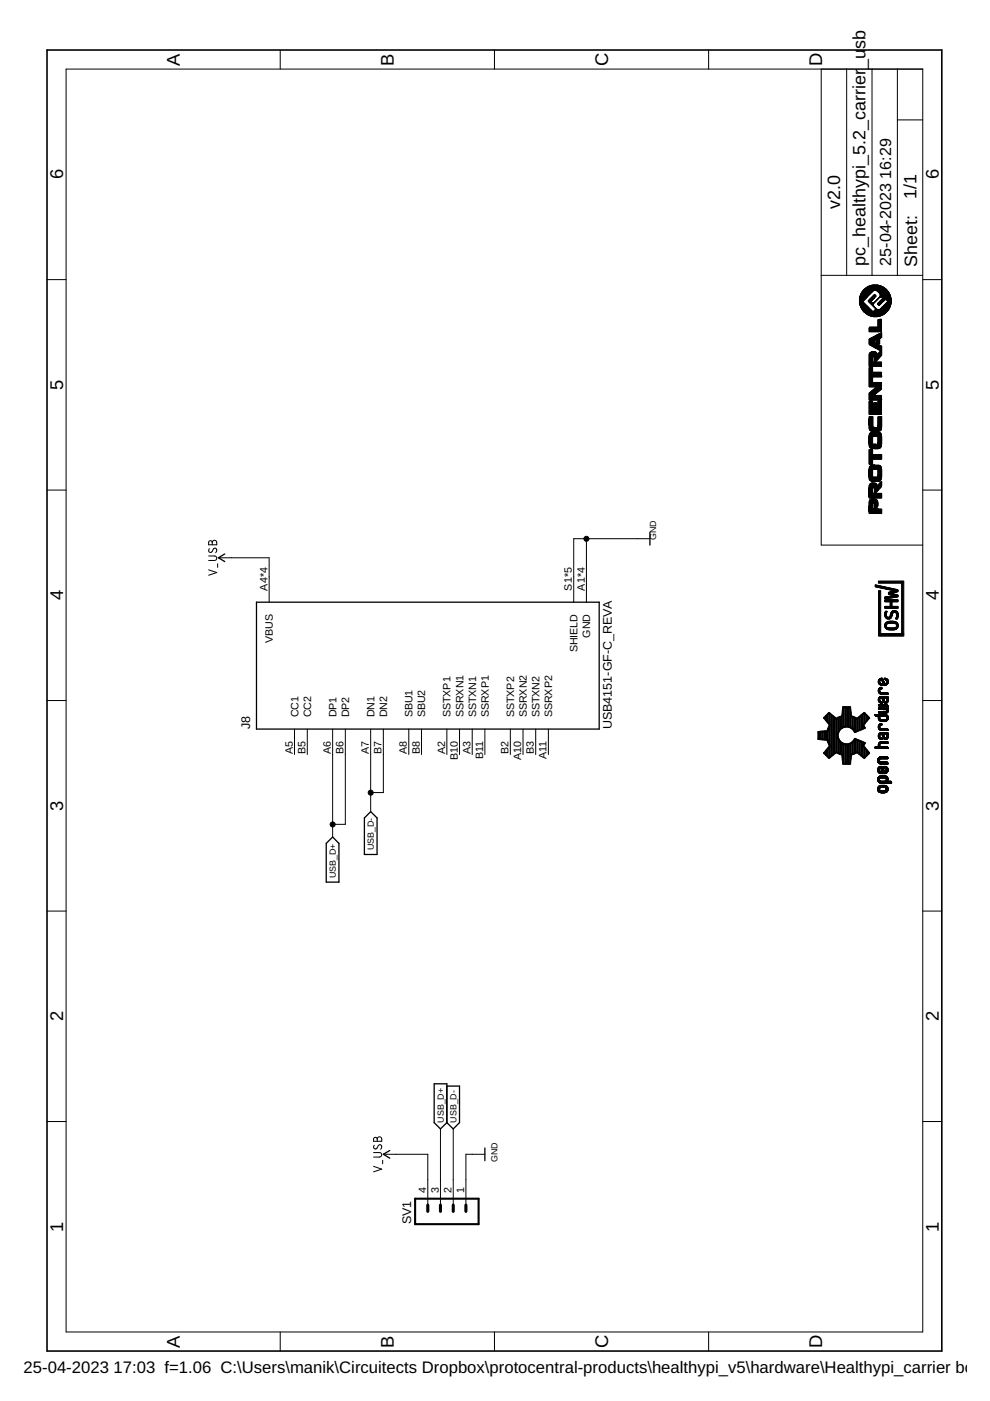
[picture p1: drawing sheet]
<svg xmlns="http://www.w3.org/2000/svg" width="210mm" height="297mm" viewBox="0 0 210 297" stroke-linecap="round" stroke-linejoin="round" font-family="sans-serif">
<defs><g id="words">
<g font-size="3.9">
<text x="38.1" y="13.9" transform="rotate(-90 38.1 13.9)">A</text>
<text x="83.5" y="13.9" transform="rotate(-90 83.5 13.9)">B</text>
<text x="128.9" y="14" transform="rotate(-90 128.9 14)">C</text>
<text x="174.3" y="14" transform="rotate(-90 174.3 14)">D</text>
<text x="13.4" y="38" transform="rotate(-90 13.4 38)">6</text>
<text x="199" y="38" transform="rotate(-90 199 38)">6</text>
<text x="13.4" y="82.7" transform="rotate(-90 13.4 82.7)">5</text>
<text x="199" y="82.7" transform="rotate(-90 199 82.7)">5</text>
<text x="13.4" y="127.3" transform="rotate(-90 13.4 127.3)">4</text>
<text x="199" y="127.3" transform="rotate(-90 199 127.3)">4</text>
<text x="13.4" y="171.9" transform="rotate(-90 13.4 171.9)">3</text>
<text x="199" y="171.9" transform="rotate(-90 199 171.9)">3</text>
<text x="13.4" y="216.6" transform="rotate(-90 13.4 216.6)">2</text>
<text x="199" y="216.6" transform="rotate(-90 199 216.6)">2</text>
<text x="13.4" y="261.2" transform="rotate(-90 13.4 261.2)">1</text>
<text x="199" y="261.2" transform="rotate(-90 199 261.2)">1</text>
<text x="38.1" y="285.7" transform="rotate(-90 38.1 285.7)">A</text>
<text x="83.5" y="285.7" transform="rotate(-90 83.5 285.7)">B</text>
<text x="128.9" y="285.8" transform="rotate(-90 128.9 285.8)">C</text>
<text x="174.3" y="285.8" transform="rotate(-90 174.3 285.8)">D</text>
</g>
<g font-size="3.8">
<text x="183.5" y="10.4" transform="rotate(-90 183.5 10.4)">sb</text>
<text x="178.2" y="44.3" transform="rotate(-90 178.2 44.3)">v2.0</text>
<text x="194.3" y="42.2" transform="rotate(-90 194.3 42.2)">1/1</text>
<text x="183.5" y="56.4" transform="rotate(-90 183.5 56.4)">pc_healthypi_5.2_carrier_u</text>
<text x="194.4" y="56.6" transform="rotate(-90 194.4 56.6)">Sheet:</text>
</g>
<g font-size="3.5">
<text x="5" y="291">25-04-2023</text>
<text x="24.1" y="291">17:03 f=1.06 C:\Users\manik\Circuitects Dropbox\protocentral-products\healthypi_v5\hardware\Healthypi_carrier board</text>
</g>
<g font-size="3.4">
<text x="188.9" y="37.9" transform="rotate(-90 188.9 37.9)">16:29</text>
<text x="188.9" y="56.4" transform="rotate(-90 188.9 56.4)">25-04-2023</text>
</g>
<g font-size="2.6">
<text x="53" y="154.6" transform="rotate(-90 53 154.6)">J8</text>
<text x="129.7" y="154.6" transform="rotate(-90 129.7 154.6)">USB4151-GF-C_REVA</text>
<text x="87.2" y="259.5" transform="rotate(-90 87.2 259.5)">SV1</text>
</g>
<g font-size="2.3">
<text x="56.7" y="125.2" transform="rotate(-90 56.7 125.2)">A4*4</text>
<text x="121.3" y="125.2" transform="rotate(-90 121.3 125.2)">S1*5</text>
<text x="124" y="125.2" transform="rotate(-90 124 125.2)">A1*4</text>
<text x="57.9" y="136.3" transform="rotate(-90 57.9 136.3)">VBUS</text>
<text x="125.1" y="135.2" transform="rotate(-90 125.1 135.2)">GND</text>
<text x="122.5" y="138.3" transform="rotate(-90 122.5 138.3)">SHIELD</text>
<text x="63.3" y="152.1" transform="rotate(-90 63.3 152.1)">CC1</text>
<text x="65.9" y="152.1" transform="rotate(-90 65.9 152.1)">CC2</text>
<text x="71.3" y="152.1" transform="rotate(-90 71.3 152.1)">DP1</text>
<text x="74" y="152.1" transform="rotate(-90 74 152.1)">DP2</text>
<text x="79.4" y="152.1" transform="rotate(-90 79.4 152.1)">DN1</text>
<text x="82.1" y="152.1" transform="rotate(-90 82.1 152.1)">DN2</text>
<text x="87.5" y="152.1" transform="rotate(-90 87.5 152.1)">SBU1</text>
<text x="90.2" y="152.1" transform="rotate(-90 90.2 152.1)">SBU2</text>
<text x="95.5" y="152.1" transform="rotate(-90 95.5 152.1)">SSTXP1</text>
<text x="98.2" y="152.1" transform="rotate(-90 98.2 152.1)">SSRXN1</text>
<text x="100.9" y="152.1" transform="rotate(-90 100.9 152.1)">SSTXN1</text>
<text x="103.6" y="152.1" transform="rotate(-90 103.6 152.1)">SSRXP1</text>
<text x="109" y="152.1" transform="rotate(-90 109 152.1)">SSTXP2</text>
<text x="111.7" y="152.1" transform="rotate(-90 111.7 152.1)">SSRXN2</text>
<text x="114.4" y="152.1" transform="rotate(-90 114.4 152.1)">SSTXN2</text>
<text x="117.1" y="152.1" transform="rotate(-90 117.1 152.1)">SSRXP2</text>
<text x="62.1" y="159.8" transform="rotate(-90 62.1 159.8)">A5</text>
<text x="64.8" y="159.8" transform="rotate(-90 64.8 159.8)">B5</text>
<text x="70.1" y="159.8" transform="rotate(-90 70.1 159.8)">A6</text>
<text x="72.8" y="159.8" transform="rotate(-90 72.8 159.8)">B6</text>
<text x="78.2" y="159.8" transform="rotate(-90 78.2 159.8)">A7</text>
<text x="80.9" y="159.8" transform="rotate(-90 80.9 159.8)">B7</text>
<text x="86.3" y="159.8" transform="rotate(-90 86.3 159.8)">A8</text>
<text x="89" y="159.8" transform="rotate(-90 89 159.8)">B8</text>
<text x="94.4" y="159.8" transform="rotate(-90 94.4 159.8)">A2</text>
<text x="97.1" y="161.1" transform="rotate(-90 97.1 161.1)">B10</text>
<text x="99.7" y="159.8" transform="rotate(-90 99.7 159.8)">A3</text>
<text x="102.4" y="160.9" transform="rotate(-90 102.4 160.9)">B11</text>
<text x="107.8" y="159.8" transform="rotate(-90 107.8 159.8)">B2</text>
<text x="110.5" y="161.1" transform="rotate(-90 110.5 161.1)">A10</text>
<text x="113.2" y="159.8" transform="rotate(-90 113.2 159.8)">B3</text>
<text x="115.9" y="160.9" transform="rotate(-90 115.9 160.9)">A11</text>
<text x="90.3" y="253" transform="rotate(-90 90.3 253)">4</text>
<text x="93" y="253" transform="rotate(-90 93 253)">3</text>
<text x="95.7" y="253" transform="rotate(-90 95.7 253)">2</text>
<text x="98.4" y="253" transform="rotate(-90 98.4 253)">1</text>
</g>
<g font-size="1.9">
<text x="139.1" y="114.5" transform="rotate(-90 139.1 114.5)">GND</text>
<text x="79.3" y="180.3" transform="rotate(-90 79.3 180.3)">USB_D-</text>
<text x="71.2" y="186.2" transform="rotate(-90 71.2 186.2)">USB_D+</text>
<text x="94.1" y="238" transform="rotate(-90 94.1 238)">USB_D+</text>
<text x="96.8" y="238" transform="rotate(-90 96.8 238)">USB_D-</text>
<text x="105.5" y="246.4" transform="rotate(-90 105.5 246.4)">GND</text>
</g>
</g></defs>
<g fill="none" stroke="#000" stroke-width=".21">
<path d="M14 14.6h181.6v267.8h-181.6zM59.4 10.6v4M104.8 10.6v4M150.2 10.6v4M174.1 14.6v101h21.5M179.5 14.6v43.8M184.9 14.6v43.8M190.3 14.6v43.8M190.3 25.4h5.3M10 59.3h4M174.1 58.4h21.5M195.6 59.3h4.1"/>
<path d="M10 103.9h4M44.2 117.9h1.3a.48 .48 0 0 1 .5 .5 .48 .48 0 0 1-.5 .4h-1.3M44.3 114.7h.5l.2 .3a.48 .48 0 0 1 .5-.5 .48 .48 0 0 1 .5 .5v.5h-1.8zM44.4 116.3l-.1 .6 .3 .2h.3l.3-.7a.43 .43 0 0 1 .7-.1 .43 .43 0 0 1-.1 .7l-.1 .2M45 115v.5M46.1 119.5v.8M46.3 118.3h10.8v9.4M124.3 114.2v13.5M137.8 114.2h-16.2v13.5M195.6 103.9h4.1M44.2 120.8l1.8 .6-1.8 .6M10 148.5h4"/>
<path d="M62.4 154.6v5.4M65.2 154.6v5.4M70.5 154.6v22.9M73.2 154.6v20.2h-2.7M78.6 154.6v17.5M81.3 154.6v13.4h-2.7M86.7 154.6v5.4M89.4 154.6v5.4M94.7 154.6v5.4M97.4 154.6v5.4M100.1 154.6v5.4M102.8 154.6v5.4"/>
<path d="M108.2 154.6v5.4M110.9 154.6v5.4M113.6 154.6v5.4M116.3 154.6v5.4M185.5 151.5v.2M185.5 158.4v.2M185.5 151.5l.1 .3M185.5 158.4l.1 .3M185.6 151.5v.3M185.6 158.4v.3M185.7 151.5v.3M185.7 158.4v.3"/>
<path d="M185.8 151.5v.3M185.8 158.4v.3M185.9 151.5v.3M185.9 158.4v.3M186 151.5v.3M186 158.4v.3M186 151.5l.1 .3M186.1 151.5v.3M186.1 158.4v.3M186.1 151.5l.1 .3M186.2 151.5v.3M186.2 158.4v.3"/>
<path d="M186.2 144.4v.3M186.2 146.2v.5M186.2 148.2v.4M186.2 152v.4M186.2 153.9v.4M186.2 155.9v.4M186.2 157.8v.4M186.2 150.1l.1 .2M186.2 150.9l.1 .1M186.2 151.5l.1 1M186.3 149.4v.2M186.3 144.2v.7"/>
<path d="M186.3 146.1v.7M186.3 148v.7M186.3 153.8v.7M186.3 155.7v.7M186.3 157.6v1.1M186.3 146v.9M186.3 150.1v.3M186.3 150.9v.3M186.3 151.5v1.1M186.3 155.6v.9M186.3 144.1v.8M186.3 148v.8"/>
<path d="M186.3 153.7v.9M186.3 157.5v1.2M186.4 149.4v.3M186.4 150.1v.3M186.4 150.9v.3M186.4 151.5v1.2M186.4 144v1M186.4 145.9v1.1M186.4 147.9v.9M186.4 153.6v1M186.4 155.6v.9M186.4 157.5v1.2"/>
<path d="M186.4 151.5v1.3M186.4 153.6v1.1M186.4 144v1.1M186.4 147.8v1.1M186.4 155.5v1.1M186.4 157.4v1.3M186.5 149.4v.3M186.5 150.1v.3M186.5 150.9v.3M186.5 143.9v1.2M186.5 145.8v1.2M186.5 147.8v1.1"/>
<path d="M186.5 151.5v1.3M186.5 153.5v1.2M186.5 155.4v1.2M186.5 157.4v1.3M186.5 144.6v.5M186.5 146.5v.6M186.5 148.4v.6M186.5 152.3v.5M186.5 154.2v.5M186.5 156.1v.6M186.5 158.1v.6M186.5 143.9v.6"/>
<path d="M186.5 145.8v.6M186.5 147.8v.5M186.5 151.5v.6M186.5 153.5v.6M186.5 155.4v.6M186.5 157.4v.5M186.6 144.7v.5M186.6 146.6v.5M186.6 148.5v.5M186.6 149.4v.3M186.6 150.1v.3M186.6 150.9v.3"/>
<path d="M186.6 152.4v.5M186.6 154.3v.5M186.6 156.3v.4M186.6 158.2v.5M186.6 143.8v.5M186.6 145.8v.4M186.6 147.7v.5M186.6 151.5v.5M186.6 153.5v.4M186.6 155.4v.5M186.6 157.3v.5M186.6 144.8v.4"/>
<path d="M186.6 146.7v.4M186.6 148.7v.3M186.6 152.5v.4M186.6 154.4v.4M186.6 158.3v.4M186.6 147.7v.4M186.6 151.5v.4M186.6 155.4v.4M186.6 157.3v.4M186.7 144.8v.4M186.7 146.8v.3M186.7 148.7v.4"/>
<path d="M186.7 149.4v.3M186.7 150.1v.3M186.7 150.9v.3M186.7 152.5v.4M186.7 154.5v.3M186.7 156.4v.3M186.7 158.3v.4M186.7 145.8v.3M186.7 151.5v.4M186.7 153.4v.4M186.7 155.4v.3M186.7 157.3v.3"/>
<path d="M186.7 143.8v.4M186.7 147.7v.3M186.7 144.9v.3M186.7 145.7v.4M186.7 151.5v.3M186.7 152.6v.3M186.7 154.5l.1 .4M186.8 143.8l-.1 .4M186.8 147.7l-.1 .3M186.8 153.4l-.1 .4M186.8 155.3l-.1 .4M186.8 157.3l-.1 .3"/>
<path d="M186.8 144.9v.3M186.8 146.8v.4M186.8 148.8v.3M186.8 149.4v.3M186.8 150.1v.3M186.8 150.9v.3M186.8 151.5v.3M186.8 152.6v.3M186.8 154.5v.4M186.8 155.3v.4M186.8 156.4v.4M186.8 158.4v.3"/>
<path d="M186.8 147.7v.3M186.8 153.4v.4M186.8 157.2v.4M186.8 143.8v.3M186.8 145.7v.4M186.8 145.7v.3M186.8 146.9v.3M186.8 153.4v.3M186.8 156.5v.3M186.8 157.2v.3M186.9 143.8l-.1 .3M186.9 143.8v.3"/>
<path d="M186.9 144.9v.3M186.9 145.7v.3M186.9 146.9v.3M186.9 147.7v.3M186.9 148.8v.3M186.9 149.4v.3M186.9 150.1v.3M186.9 150.9v.3M186.9 152.6v.3M186.9 153.4v.3M186.9 154.5v.4M186.9 155.3v.4"/>
<path d="M186.9 156.5v.3M186.9 157.2v.3M186.9 158.4v.3M186.9 151.5v.3M186.9 143.8l.1 .5M186.9 145.8v.2M186.9 147.7l.1 .3M186.9 151.5l.1 .3M186.9 152.6v.4M186.9 153.5v.2M186.9 155.3l.1 .4M187 143.8v.6"/>
<path d="M187 144.9v.3M187 145.8v.2M187 146.9v.3M187 147.7v.5M187 148.8v.3M187 149.4v.3M187 150.1v.3M187 150.9v.3M187 151.5v.3M187 152.6v.4M187 153.5v.2M187 154.5v.4"/>
<path d="M187 155.3v.6M187 156.5v.3M187 157.2v.3M187 158.4v.3M187 143.8l.1 .7M187 147.7l.1 .6M187 149v.1M187 155.3l.1 .6M187 156.7v.1M187.1 143.8v.9M187.1 144.9v.3M187.1 146.9v.3"/>
<path d="M187.1 147.7v.7M187.1 149.4v.3M187.1 150.1v.3M187.1 150.9v.3M187.1 151.5v.3M187.1 152.6v.4M187.1 154.5v.4M187.1 155.3v.8M187.1 157.2v.3M187.1 158.4v.3M187.2 143.9v.8M187.2 144.9v.3"/>
<path d="M187.2 146.9v.3M187.2 147.7v.8M187.2 149.4v.3M187.2 150.1v.3M187.2 150.9v.3M187.2 151.5v.3M187.2 152.6v.4M187.2 154.5v.4M187.2 155.3v.9M187.2 157.2v.3M187.2 158.4v.3M187.2 144v1.2"/>
<path d="M187.2 147.7v1M187.2 150.1v.4M187.2 155.3v1M187.3 144.1v1.1M187.3 146.9v.3M187.3 147.7v1.1M187.3 149.4v.3M187.3 150.1v.4M187.3 150.9v.3M187.3 151.5v.3M187.3 152.6v.4M187.3 154.5v.4"/>
<path d="M187.3 155.3v1.1M187.3 157.2v.3M187.3 158.4v.3M187.3 144.3v.9M187.3 147.7v1.2M187.3 155.3v1.2M187.4 144.4v.8M187.4 146.9v.3M187.4 147.7v.3M187.4 148.2v.7M187.4 149.4v.3M187.4 150.1v.4"/>
<path d="M187.4 150.9v.3M187.4 151.5v.3M187.4 152.6v.4M187.4 154.5v.4M187.4 155.9v.7M187.4 157.2v.3M187.4 158.4v.3M187.4 155.3v.4M187.4 144.5v.7M187.4 148.3v.7M187.4 155.3v.3M187.4 156l.1 .7"/>
<path d="M187.5 144.6v.6M187.5 146.9v.3M187.5 147.7v.3M187.5 148.4v.6M187.5 149.4v.3M187.5 150.1v.4M187.5 150.9v.3M187.5 151.5v.3M187.5 152.6v.4M187.5 154.5v.4M187.5 155.3v.3M187.5 156.1v.6"/>
<path d="M187.5 157.2v.3M187.5 158.4v.3M187.5 143.8v.1M187.5 143.8l.1 .2M187.5 144.7v.5M187.5 148.5v.6M187.5 156.2v.5M187.6 143.8v.3M187.6 144.8v.4M187.6 146.9v.3M187.6 147.7v.3M187.6 148.7v.4"/>
<path d="M187.6 149.4v.3M187.6 150.1v.4M187.6 150.9v.3M187.6 151.5v.3M187.6 152.6v.4M187.6 154.5v.4M187.6 155.3v.3M187.6 156.3v.4M187.6 157.2v.3M187.6 158.4v.3M187.6 144.9v.3M187.6 156.4v.4"/>
<path d="M187.7 143.8v.3M187.7 144.9v.3M187.7 146.9v.3M187.7 147.7v.3M187.7 148.8v.3M187.7 149.4v.3M187.7 150.1v.4M187.7 150.9v.3M187.7 151.5v.3M187.7 152.6v.3M187.7 154.5v.4M187.7 155.3v.3"/>
<path d="M187.7 156.4v.4M187.7 157.2v.3M187.7 158.4v.3M187.7 143.8l.1 .3M187.8 152.6l-.1 .3M187.8 143.8v.4M187.8 144.9v.3M187.8 146.9v.3M187.8 147.7v.3M187.8 148.8v.3M187.8 149.4v.3M187.8 150.1v.4"/>
<path d="M187.8 151.5v.3M187.8 154.5v.4M187.8 155.3v.3M187.8 157.2v.3M187.8 158.4v.3M187.8 150.9v.3M187.8 152.6v.3M187.8 156.5v.3M187.8 149.4l.1 .3M187.8 151.5l.1 .4M187.9 144.8l-.1 .4M187.9 150.1v.4"/>
<path d="M187.9 150.9v.3M187.9 152.5v.4M187.9 156.4l-.1 .4M187.9 143.8v.4M187.9 146.9v.3M187.9 147.7v.3M187.9 149.4v.3M187.9 150.8v.4M187.9 151.5v.4M187.9 154.5v.4M187.9 155.3v.3M187.9 156.4v.4"/>
<path d="M187.9 157.2v.3M187.9 158.4v.3M187.9 144.8v.4M187.9 148.7v.4M187.9 143.9l.1 .4M187.9 149.4l.1 .4M187.9 151.6l.1 .4M188 144.7v.5M188 148.7l-.1 .4M188 150.1v.4M188 150.8v.4M188 152.4v.5"/>
<path d="M188 156.4l-.1 .4M188 143.9v.5M188 146.9v.3M188 147.7v.3M188 149.4v.5M188 151.6v.5M188 154.5v.4M188 155.3v.3M188 157.2v.3M188 158.4v.3M188 144.6v.6M188 148.2v.2"/>
<path d="M188 148.6v.5M188 150v.6M188 150.7v.5M188 152.3v.5M188 155.9v.2M188 156.3v.4M188 143.9v1.2M188 149.4v1.8M188 151.6v1.2M188.1 148.2l-.1 .8M188.1 155.9l-.1 .8M188.1 144v1.1"/>
<path d="M188.1 146.9v.3M188.1 147.7v.3M188.1 151.7v1.1M188.1 154.5v.4M188.1 155.3v.3M188.1 157.2v.3M188.1 158.4v.3M188.1 148.2v.8M188.1 149.5v1.6M188.1 155.9v.8M188.2 146.9v.3M188.2 147.7v.3"/>
<path d="M188.2 149.5v1.6M188.2 151.7v1M188.2 154.5v.4M188.2 155.3v.3M188.2 157.3v.2M188.2 158.4v.3M188.2 144v1.1M188.2 148.1v.8M188.2 155.8v.8M188.2 149.6v1.4M188.2 151.8v.8M188.2 154.6v.3"/>
<path d="M188.2 144.1v.9M188.2 155.8v.7M188.3 144.1v.8M188.3 146.9v.3M188.3 147.7v.3M188.3 149.6v1.4M188.3 151.8v.8M188.3 154.6v.3M188.3 155.4v.2M188.3 155.8v.7M188.3 157.3v.2M188.3 158.5v.2"/>
<path d="M188.3 148.1v.7M188.3 144.3v.5M188.3 147v.2M188.3 147.8v.2M188.3 148.2v.5M188.3 149.7v.5M188.3 150.4v.5M188.3 151.9v.6M188.3 154.7v.2M188.3 155.5v.1M188.3 155.9v.5M188.3 157.4v.1"/>
<path d="M188.3 158.6v.1M188.3 156.1l.1 .1M188.3 152.2l.1 .1M188.3 150.6h.1M188.3 144.6h.1M195.6 148.5h4.1M186.1 161.1v.3M186.1 163.1v.3M186.1 165.1v.3M186.1 167.1v.3M186.1 161v.5M186.1 163v.5"/>
<path d="M186.1 165v.5M186.1 167v.6M186.2 160.8v.8M186.2 162.8v.9M186.2 164.9v.8M186.2 166.9v.8M186.2 160.7v1M186.2 164.8v1M186.2 166.8v1M186.3 160.7v1.1M186.3 162.7v1.1M186.3 164.7v1.1"/>
<path d="M186.3 166.8v1.1M186.3 166.7v1.2M186.3 160.6v1.2M186.3 162.6v1.2M186.3 164.7v1.2M186.4 162.6v1.3M186.4 164.6v1.3M186.4 160.6v1.3M186.4 166.6v1.3M186.4 160.5v1.4M186.4 166.6v1.4M186.5 160.5v1.4"/>
<path d="M186.5 162.5v1.4M186.5 164.6v1.4M186.5 166.6v1.4M186.5 161.4v.5M186.5 163.4v.6M186.5 165.4v.6M186.5 167.5v.5M186.5 160.5v.6M186.5 162.5v.6M186.5 164.5v.6M186.5 166.6v.6M186.6 161.4v.5"/>
<path d="M186.6 163.5v.5M186.6 165.5v.5M186.6 167.5v.5M186.6 160.5v.5M186.6 162.5v.5M186.6 164.5v.5M186.6 166.5v.6M186.6 161.5v.5M186.6 165.6v.4M186.6 167.6v.4M186.6 160.5v.4M186.6 166.5v.5"/>
<path d="M186.7 161.5v.5M186.7 162.5v.4M186.7 163.6v.4M186.7 165.6v.5M186.7 167.6v.5M186.7 160.4v.5M186.7 164.5v.5M186.7 166.5v.5M186.7 161.6v.4M186.7 164.5v.4M186.8 160.4v.5M186.8 166.5l-.1 .5"/>
<path d="M186.8 161.6v.4M186.8 162.5v.4M186.8 163.6v.4M186.8 164.5v.4M186.8 165.7v.4M186.8 166.5v.4M186.8 167.7v.4M186.8 162.5l.1 .6M186.9 160.4v.5M186.9 161.6v.4M186.9 162.5v.7M186.9 163.6v.4"/>
<path d="M186.9 164.5v.4M186.9 165.7v.4M186.9 166.5v.4M186.9 167.7v.4M186.9 162.5l.1 .8M187 160.4v.5M187 161.6v.4M187 162.5v.9M187 164.5v.4M187 165.7v.4M187 166.5v.4M187 167.7v.4"/>
<path d="M187 163.6v.4M187 162.5l.1 1.5M187.1 160.4v.5M187.1 161.6v.4M187.1 162.5v1.5M187.1 164.5v.4M187.1 165.7v.4M187.1 166.5v.4M187.1 167.7v.4M187.2 160.4v.5M187.2 161.6v.4M187.2 162.7v1.3"/>
<path d="M187.2 164.5v.4M187.2 165.7v.4M187.2 166.5v.4M187.2 167.7v.4M187.2 162.8v1.2M187.3 160.4v.5M187.3 161.6v.4M187.3 162.9v1.1M187.3 164.5v.4M187.3 165.7v.4M187.3 166.5v.4M187.3 167.7v.4"/>
<path d="M187.3 163v1M187.3 162.5v.1M187.4 160.4v.5M187.4 161.6v.4M187.4 162.5v.2M187.4 163.2v.8M187.4 164.5v.4M187.4 165.7v.4M187.4 166.5v.4M187.4 167.7v.4M187.4 162.5l.1 .3M187.4 163.3v.7"/>
<path d="M187.5 160.4v.5M187.5 161.6v.4M187.5 162.5v.4M187.5 163.4v.6M187.5 164.5v.4M187.5 165.7v.4M187.5 166.5v.4M187.5 167.7v.4M187.5 163.5v.5M187.6 160.4v.5M187.6 161.6v.4M187.6 162.5v.4"/>
<path d="M187.6 163.6v.4M187.6 164.5v.4M187.6 165.7v.4M187.6 166.5v.4M187.6 167.7v.4M187.6 164.5l.1 .4M187.6 165.6v.5M187.6 166.5v.5M187.6 167.6v.5M187.7 160.4v.5M187.7 161.6v.4M187.7 162.5v.4"/>
<path d="M187.7 163.6v.4M187.7 164.5v.4M187.7 165.6v.5M187.7 166.5v.5M187.7 167.6v.4M187.7 162.5l.1 .5M187.7 164.5l.1 .5M187.7 166.5l.1 .5M187.8 163.5v.5M187.8 165.5v.6M187.8 167.6v.4M187.8 160.4v.5"/>
<path d="M187.8 161.6v.4M187.8 162.5v.5M187.8 164.5v.5M187.8 166.6v.5M187.8 167.5v.5M187.8 162.5l.1 .6M187.8 164.5l.1 .6M187.8 166.6l.1 .6M187.9 163.4v.6M187.9 165.4v.7M187.9 167.4l-.1 .6M187.9 160.4v.5"/>
<path d="M187.9 161.6v.4M187.9 162.6v1.3M187.9 164.6v1.5M187.9 166.6v1.4M188 160.4v.5M188 161.6v.4M188 162.6v1.3M188 164.6v1.5M188 166.7v1.2M188 162.7v1.2M188 164.7v1.4M188.1 166.7l-.1 1.2"/>
<path d="M188.1 160.4v.5M188.1 161.6v.4M188.1 164.7v1.4M188.1 166.8v1.1M188.1 162.7v1.1M188.2 160.4v.5M188.2 161.6v.4M188.2 162.8v.9M188.2 164.8v1.3M188.2 166.8v1M188.2 160.5v.4M188.2 161.7v.3"/>
<path d="M188.2 162.9v.7M188.2 164.9v1.2M188.2 166.9v.8M188.3 160.6v.2M188.3 161.8v.2M188.3 162.9v.7M188.3 164.9v1.2M188.3 167v.6M188.3 163.1v.3M188.3 165.1v.3M188.3 165.6v.5M188.3 167.2v.2"/>
<path d="M188.4 165.7v.4M188.5 165.7v.4M188.6 165.7v.4M188.7 165.7v.4M188.8 165.7v.4M188.9 165.7v.4M189 165.7v.4M189 165.8v.3M189.1 165.9v.1M10 193.2h4M195.6 193.2h4.1M10 237.8h4"/>
<path d="M93.4 239.4v16.1M96.1 239.4v16.1M195.6 237.8h4.1M79.2 244.4h1.3a.48 .48 0 0 1 .4 .4 .48 .48 0 0 1-.4 .5h-1.3M79.2 247.3l1.7 .6-1.7 .6M79.3 241.2h.4l.3 .3a.48 .48 0 0 1 .5-.5 .48 .48 0 0 1 .4 .5v.5h-1.7zM79.4 242.8l-.2 .6 .4 .2 .2-.1 .4-.6a.44 .44 0 0 1 .7-.1 .44 .44 0 0 1-.1 .7l-.1 .2M80 241.5v.5M81.1 246v.8M81.3 244.7h9.4v10.8M102.8 244.7h-4v10.8M59.4 282.4v4"/>
<path d="M104.8 282.4v4M150.2 282.4v4"/>
</g>
<path d="M47.6 117.5l-1.3 .8 1.3 .8M137.8 112.9v2.7M54.4 127.7h72.6v26.9h-72.6zM70.5 177.5l1.4 1.3v8.2h-2.7v-8.2zM77.3 173.4l1.3-1.3 1.3 1.3v7.8h-2.6zM92.1 229.8h2.6v8.2l-1.3 1.4-1.3-1.4zM94.7 230.3h2.7v7.7l-1.3 1.4-1.4-1.4M82.6 243.9l-1.3 .8 1.3 .9M102.8 243.4v2.7" fill="none" stroke="#000" stroke-width=".28"/>
<path d="M88 254.1h13.5v5.4h-13.5z" fill="none" stroke="#000" stroke-width=".44"/>
<path d="M90.7 255.5v1.3M93.4 255.5v1.3M96.1 255.5v1.3M98.8 255.5v1.3" fill="none" stroke="#000" stroke-width=".66"/>
<path d="M10 10.6h189.7v275.8h-189.7z" fill="none" stroke="#000" stroke-width=".34"/>
<g fill="#000" stroke="#000" stroke-width=".21">
<path d="M182.2 63.2l.1 1.1zM182.3 62.9v1.7zM182.3 62.7l.1 2.1zM182.4 62.6v2.3zM182.4 62.4l.1 2.6zM182.5 62.3v2.9zM182.5 62.2l.1 3.1zM182.6 62.1v3.3zM182.7 62v3.5zM182.7 61.9l.1 3.7zM182.8 61.8v3.8zM182.8 61.8l.1 3.9z"/>
<path d="M182.9 61.7v4.1zM182.9 64l.1 1.8zM182.9 61.7l.1 2.2zM183 64v2zM183 61.6v2.3zM183 64.1l.1 1.9zM183 61.5l.1 2.3zM183.1 64.1v2zM183.1 61.4v2.4zM183.1 64.2l.1 1.9zM183.1 61.4l.1 2.3zM183.2 64.2v2z"/>
<path d="M183.2 61.3v2.4zM183.3 64.3v2zM183.3 61.3v2.3zM183.3 64.4v1.8zM183.3 61.2v2.4zM183.4 64.4v1.9zM183.4 61.2v2.3zM183.4 64.5l.1 1.8zM183.4 61.2l.1 2.2zM183.5 64.5v1.9zM183.5 61.1v2.3zM183.5 64.6l.1 1.8z"/>
<path d="M183.5 61.1l.1 2.2zM183.6 64.6v1.9zM183.6 61v2.3zM183.6 64.7l.1 1.8zM183.6 61l.1 2.2zM183.7 64.7v1.8zM183.7 61v2.2zM183.7 64.8l.1 1.8zM183.7 60.9l.1 2.2zM183.8 64.8v1.8zM183.8 60.9v2.2zM183.8 64.9l.1 1.8z"/>
<path d="M183.8 60.9l.1 2.1zM183.9 64.9v1.8zM183.9 60.8v2.1zM184 65v1.7zM184 60.8v2zM184 65v1.8zM184 60.7v2.1zM184.1 65.1v1.7zM184.1 60.7v2zM184.1 65.2v1.6zM184.1 63.7v.2zM184.2 65.2v1.6z"/>
<path d="M184.2 63.6v.4zM184.2 60.7v1.9zM184.2 65.3l.1 1.6zM184.2 63.6l.1 .4zM184.2 60.6l.1 2zM184.3 75.1v2.6zM184.3 71.9v1.1zM184.3 69.5v.8zM184.3 65.3v1.6zM184.3 63.5v.6zM184.3 60.6v1.9zM184.3 74.9l.1 2.8z"/>
<path d="M184.3 71.9l.1 1.2zM184.3 69.4l.1 .9zM184.3 65.4l.1 1.5zM184.3 63.5l.1 .6zM184.3 60.6l.1 1.9zM184.4 74.9v2.8zM184.4 71.8v1.3zM184.4 69.4v.9zM184.4 65.4v1.6zM184.4 63.4v.8zM184.4 60.6v1.8zM184.4 74.8l.1 2.9z"/>
<path d="M184.4 71.8l.1 1.3zM184.4 69.4l.1 .9zM184.4 65.5l.1 1.4zM184.4 63.4l.1 .7zM184.4 60.6l.1 1.8zM184.5 74.7v3zM184.5 71.8v1.4zM184.5 69.4v.9zM184.5 65.6v1.4zM184.5 64.2v.1zM184.5 63.3v.8zM184.5 60.6v1.7z"/>
<path d="M184.6 74.7v3zM184.6 71.7v1.5zM184.6 69.4v.9zM184.6 65.6v1.4zM184.6 64.2v.2zM184.6 63.3v.7zM184.6 60.5v1.8zM184.6 63.2v.8zM184.6 60.5v1.7zM184.7 74.7v3zM184.7 71.7v1.6zM184.7 69.4v.9z"/>
<path d="M184.7 65.7v1.4zM184.7 64.2v.3zM184.7 63.2v.7zM184.7 60.5v1.6zM184.7 63.1v.8zM184.8 74.6v3.1zM184.8 71.6v1.7zM184.8 69.4v.9zM184.8 65.8v1.2zM184.8 64.2v.4zM184.8 63.1v.7zM184.8 60.5v1.5z"/>
<path d="M184.8 65.9v1.2zM184.8 63v.8zM184.9 74.6v3.1zM184.9 71.6v1.8zM184.9 69.4v.9zM184.9 65.9v1.2zM184.9 64.2v.5zM184.9 62.9v.8zM184.9 60.5v1.4zM184.9 74.6l.1 3.1zM184.9 71.6l.1 1.8zM184.9 69.4l.1 .9z"/>
<path d="M184.9 66l.1 1.1zM184.9 64.2l.1 .5zM184.9 62.9l.1 .8zM184.9 60.5l.1 1.4zM185 74.6v3.1zM185 71.5v1.9zM185 69.4v.9zM185 66v1.1zM185 64.2v.6zM185 62.8v.8zM185 60.4v1.4zM185 78.9l.1 1z"/>
<path d="M185 74.6l.1 3.1zM185 71.5l.1 2zM185 69.4l.1 .9zM185 66.1l.1 1zM185 64.2l.1 .6zM185 62.8l.1 .7zM185 60.4l.1 1.4zM185.1 78.9v1zM185.1 76.8v.9zM185.1 74.6v1.1zM185.1 71.5v2zM185.1 69.4v.9z"/>
<path d="M185.1 66.1v1zM185.1 64.2v.7zM185.1 62.7v.8zM185.1 60.4v1.3zM185.1 78.9l.1 1zM185.1 76.8l.1 .9zM185.1 74.6l.1 .9zM185.1 71.4l.1 2.2zM185.1 69.4l.1 .9zM185.1 66.1l.1 1zM185.1 64.2l.1 .8zM185.1 62.7l.1 .7z"/>
<path d="M185.1 60.4l.1 1.3zM185.2 78.9v1zM185.2 76.8v.9zM185.2 74.6v.9zM185.2 71.4v2.2zM185.2 69.4v.9zM185.2 66v1.2zM185.2 64.8v.2zM185.2 64.2v.2zM185.2 62.6v.8zM185.2 60.4v1.2zM185.3 78.9v1z"/>
<path d="M185.3 76.8v.9zM185.3 74.6v.9zM185.3 72.5v1.1zM185.3 71.4v1zM185.3 69.4v.9zM185.3 66v1.2zM185.3 64.9v.2zM185.3 64.1v.2zM185.3 62.6v.7zM185.3 60.4v1.2zM185.3 65.9v1.2zM185.3 62.5v.8z"/>
<path d="M185.4 78.9v1zM185.4 76.8v.9zM185.4 74.6v1.3zM185.4 72.6v1.1zM185.4 71.3v1.1zM185.4 69.4v.9zM185.4 65.8v1.4zM185.4 65v.2zM185.4 64.1v.1zM185.4 62.5v.7zM185.4 60.4v1.2zM185.4 74.6v3.1z"/>
<path d="M185.4 65.1v.1zM185.4 64v.2zM185.4 62.4v.8zM185.5 78.9v1zM185.5 74.6v3.1zM185.5 72.6v1.1zM185.5 71.2v1.1zM185.5 69.4v.9zM185.5 65.8v1.4zM185.5 65.2v.1zM185.5 64v.1zM185.5 62.5v.6z"/>
<path d="M185.5 60.4v1.1zM185.5 72.6v1.2zM185.5 65.7v1.4zM185.5 63.9v.2zM185.5 62.5v.5zM185.6 78.9v1zM185.6 74.6v3.1zM185.6 72.7v1.1zM185.6 71.2v1.1zM185.6 69.4v.9zM185.6 65.6v1.6zM185.6 65.3v.1z"/>
<path d="M185.6 63.9v.1zM185.6 62.5v.4zM185.6 60.4v1.1zM185.6 78.9l.1 1zM185.6 76.8l.1 .9zM185.6 74.6l.1 2.2zM185.6 72.7l.1 1.1zM185.6 71.2l.1 1.1zM185.6 69.4l.1 .9zM185.6 65.5l.1 1.6zM185.6 65.3l.1 .1zM185.6 63.8l.1 .1z"/>
<path d="M185.6 62.6l.1 .3zM185.6 60.4l.1 1.2zM185.7 78.9v1zM185.7 76.8v.9zM185.7 74.6v2.1zM185.7 72.7v1.1zM185.7 71.1v1.1zM185.7 69.4v.9zM185.7 65.5v1.6zM185.7 65.4v.1zM185.7 63.8v.1zM185.7 62.7v.1z"/>
<path d="M185.7 60.4v1.2zM185.7 78.9l.1 1zM185.7 76.8l.1 .9zM185.7 74.7l.1 1.9zM185.7 72.8l.1 1.1zM185.7 71.1l.1 1.1zM185.7 69.4l.1 .9zM185.7 65.4l.1 1.8zM185.7 63.7l.1 .1zM185.7 60.4l.1 1.2zM185.8 78.9v1zM185.8 76.8v.9z"/>
<path d="M185.8 74.7v1.9zM185.8 72.8v1.1zM185.8 71.1v1.5zM185.8 69.4v.9zM185.8 65.5v1.6zM185.8 63.6v.2zM185.8 60.4v1.2zM185.8 78.9l.1 1zM185.8 76.8l.1 .9zM185.8 74.8l.1 1.7zM185.8 72.9l.1 1zM185.8 71l.1 1.6z"/>
<path d="M185.8 69.4l.1 .9zM185.8 65.5l.1 1.6zM185.8 63.6l.1 .1zM185.8 60.4l.1 1.2zM185.9 78.9v1zM185.9 76.8v.9zM185.9 74.9v1.5zM185.9 72.9v1zM185.9 71v1.6zM185.9 69.4v.9zM185.9 65.5v1.6zM185.9 63.5v.2z"/>
<path d="M185.9 60.4v1.3zM185.9 78.9l.1 1zM185.9 76.8l.1 .9zM185.9 75l.1 1.4zM185.9 72.9l.1 1.1zM185.9 71l.1 1.7zM185.9 69.4l.1 .9zM185.9 65.6l.1 1.6zM185.9 63.5l.1 .1zM185.9 60.4l.1 1.3zM186 78.9v1zM186 76.8v.9z"/>
<path d="M186 75.1v1.2zM186 72.9v1.1zM186 71v1.7zM186 69.4v.9zM186 65.6v1.6zM186 63.4v.2zM186 60.4v1.3zM186.1 78.9v1zM186.1 76.8v.9zM186.1 75.1v1.2zM186.1 73v1zM186.1 70.9v1.8z"/>
<path d="M186.1 69.4v.9zM186.1 65.7v1.4zM186.1 64.3v.2zM186.1 63.4v.1zM186.1 60.4v1.4zM186.1 75.1v1.1zM186.1 64.3v.3zM186.1 63.3v.2zM186.2 78.9v1zM186.2 76.8v.9zM186.2 75v1.2zM186.2 73v1.1z"/>
<path d="M186.2 70.9v1.9zM186.2 67.8v2.5zM186.2 65.7v1.4zM186.2 64.2v.4zM186.2 63.3v.1zM186.2 60.5v1.4zM186.2 75v1.1zM186.2 73.1v1zM186.2 64.2v.5zM186.2 63.2v.2zM186.3 78.9v1zM186.3 76.8v.9z"/>
<path d="M186.3 74.9v1.1zM186.3 73.1v1zM186.3 70.8v2zM186.3 67.8v2.5zM186.3 65.7v1.4zM186.3 64.1v.6zM186.3 60.5v1.5zM186.3 78.9l.1 1zM186.3 76.8l.1 .9zM186.3 74.8l.1 1.2zM186.3 73.1l.1 1.1zM186.3 70.8l.1 2.1z"/>
<path d="M186.3 67.8l.1 2.5zM186.3 65.7l.1 1.4zM186.3 64.1l.1 .6zM186.3 63.1l.1 .1zM186.3 60.5l.1 1.5zM186.4 78.9v1zM186.4 76.8v.9zM186.4 74.7v1.2zM186.4 73.1v1.1zM186.4 70.8v2.1zM186.4 67.8v2.5zM186.4 65.6v1.4z"/>
<path d="M186.4 64v.8zM186.4 63.1v.1zM186.4 60.5v1.6zM186.4 78.9l.1 1zM186.4 76.8l.1 .9zM186.4 74.7l.1 1.1zM186.4 73.2l.1 1.1zM186.4 70.8l.1 2.1zM186.4 67.8l.1 2.5zM186.4 65.6l.1 1.4zM186.4 64l.1 .7zM186.4 63l.1 .1z"/>
<path d="M186.4 60.5l.1 1.6zM186.5 78.9v1zM186.5 76.8v.9zM186.5 74.6v1.2zM186.5 73.2v1.1zM186.5 70.7v2.2zM186.5 67.7v2.6zM186.5 65.6v1.4zM186.5 63.9v.8zM186.5 62.9v.2zM186.5 60.5v1.7zM186.5 78.9l.1 1z"/>
<path d="M186.5 76.8l.1 .9zM186.5 74.6l.1 1.1zM186.5 73.2l.1 1.1zM186.5 70.7l.1 1.1zM186.5 67.7l.1 2.6zM186.5 65.6l.1 1.4zM186.5 63.9l.1 .7zM186.5 62.8l.1 .3zM186.5 60.5l.1 1.8zM186.6 78.9v1zM186.6 76.8v.9zM186.6 74.5v1.2z"/>
<path d="M186.6 73.2v1.1zM186.6 70.7v1zM186.6 67.7v2.6zM186.6 65.6v1.4zM186.6 63.8v.8zM186.6 62.7v.3zM186.6 60.6v1.9zM186.6 78.9l.1 1zM186.6 76.8l.1 .9zM186.6 74.5l.1 1.1zM186.6 73.3l.1 1.1zM186.6 70.7l.1 1z"/>
<path d="M186.6 67.7l.1 2.6zM186.6 65.5l.1 1.5zM186.6 63.8l.1 .7zM186.6 60.6l.1 2.4zM186.7 78.9v1zM186.7 76.8v.9zM186.7 74.4v1.2zM186.7 73.3v1.1zM186.7 70.6v1.1zM186.7 67.7v2.6zM186.7 65.4v1.6zM186.7 63.7v.8z"/>
<path d="M186.7 60.6v2.4zM186.8 78.9v1zM186.8 76.8v.9zM186.8 73.3v2.2zM186.8 70.6v1zM186.8 67.7v2.6zM186.8 65.4v1.6zM186.8 63.6v.8zM186.8 60.6v2.4zM186.8 70.5v1.1zM186.8 65.3v1.6zM186.9 78.9v1z"/>
<path d="M186.9 76.8v.9zM186.9 73.4v1.9zM186.9 70.5v1.1zM186.9 67.7v2.6zM186.9 65.3v1.6zM186.9 63.5v.8zM186.9 60.7v2.3zM186.9 79.7v.2zM187 65.2v1.7zM187 63.4v.8zM187 60.7v2.3zM187 65.1v1.7z"/>
<path d="M187 63.4v.7zM187.1 65v1.8zM187.1 63.3v.8zM187.1 60.7v2.3zM187.1 65l.1 1.8zM187.1 63.3l.1 .7zM187.1 60.8l.1 2.2zM187.2 65v1.8zM187.2 63.2v.8zM187.2 60.8v2.2zM187.2 64.9l.1 1.8zM187.2 63.2l.1 .7z"/>
<path d="M187.2 60.9l.1 2.1zM187.3 64.9v1.8zM187.3 63.1v.8zM187.3 60.9v2.1zM187.3 64.8l.1 1.9zM187.3 60.9l.1 2.9zM187.4 64.7v1.9zM187.4 61v2.8zM187.5 64.7v1.9zM187.5 61v2.8zM187.5 64.6v2zM187.5 61v2.7z"/>
<path d="M187.6 64.6v1.9zM187.6 61.1v2.5zM187.6 64.5v2zM187.7 64.5v2zM187.7 61.2v2.3zM187.7 64.4l.1 2zM187.7 61.2l.1 2.3zM187.8 64.3v2zM187.8 61.2v2.2zM187.8 64.3l.1 2zM187.8 61.3l.1 2.2zM187.9 64.2v2z"/>
<path d="M187.9 61.3v2.2zM187.9 64.2l.1 2zM187.9 61.4l.1 2.2zM188 64.1v2zM188 61.4v2.2zM188 64.1l.1 2zM188 61.5l.1 2.2zM188.1 64v2zM188.1 61.6v2.2zM188.2 64v2zM188.2 61.6v2.2zM188.2 63.9v2z"/>
<path d="M188.2 61.7v2.2zM188.3 61.8v4.1zM188.3 61.8l.1 4zM188.4 61.9v3.8zM188.4 62l.1 3.6zM188.5 62.1v3.4zM188.5 62.1l.1 3.3zM188.6 62.3v3zM188.6 62.4l.1 2.8zM188.7 62.5v2.6zM188.7 62.6l.1 2.4zM188.8 62.8v2z"/>
<path d="M188.8 63l.1 1.6zM188.9 63.2v1.2zM184.2 92.5l.1 1.6zM184.2 88.8l.1 1.4zM184.3 95.3v3.1zM184.3 92.2v2.4zM184.3 88.3v2.6zM184.3 85v2.9zM184.3 83.4v1.4zM184.3 81.1v.9zM184.3 77.9v3.1zM184.3 95.3l.1 3.1z"/>
<path d="M184.3 92l.1 2.7zM184.3 88.3l.1 2.8zM184.3 85l.1 2.9zM184.3 83.3l.1 1.5zM184.3 81.1l.1 .9zM184.3 77.9l.1 3.1zM184.4 95.3v3.1zM184.4 91.9v2.9zM184.4 88.4v2.8zM184.4 85v2.9zM184.4 83.2v1.6zM184.4 81.1v.9z"/>
<path d="M184.4 77.9v3.1zM184.4 95.3l.1 3.1zM184.4 91.9l.1 3zM184.4 88.3l.1 3zM184.4 85l.1 2.9zM184.4 83.2l.1 1.6zM184.4 81.1l.1 .9zM184.4 77.9l.1 3.1zM184.5 95.3v3.1zM184.5 91.8v3.2zM184.5 88.3v3zM184.5 85v2.9z"/>
<path d="M184.5 83.1v1.7zM184.5 81.1v.9zM184.5 77.9v3.1zM184.6 95.3v3.1zM184.6 91.8v3.2zM184.6 88.3v3zM184.6 85v2.9zM184.6 83.1v1.7zM184.6 81.1v.9zM184.6 77.9v3.1zM184.6 91.7v3.3zM184.6 88.4v3z"/>
<path d="M184.7 95.3v3.1zM184.7 91.7v3.3zM184.7 88.4v3zM184.7 85v2.9zM184.7 83v1.8zM184.7 81.1v.9zM184.7 77.9v3.1zM184.7 88.3v3.1zM184.8 95.3v3.1zM184.8 91.7v3.4zM184.8 88.3v3.1zM184.8 85v2.9z"/>
<path d="M184.8 82.9v1.9zM184.8 81.1v.9zM184.8 77.9v3.1zM184.9 95.3v3.1zM184.9 91.7v3.4zM184.9 88.3v3.1zM184.9 85v2.9zM184.9 82.8v2zM184.9 81.1v.9zM184.9 77.9v3.1zM184.9 95.3l.1 3.1zM184.9 91.7l.1 3.4z"/>
<path d="M184.9 88.3l.1 3.1zM184.9 85l.1 2.9zM184.9 82.8l.1 2zM184.9 81.1l.1 .9zM184.9 77.9l.1 3.1zM185 95.3v3.1zM185 91.7v3.4zM185 88.3v3.2zM185 85v2.9zM185 82.8v2zM185 81.1v.9zM185 77.9v3.1z"/>
<path d="M185 98.6l.1 .9zM185 96.4l.1 .9zM185 94.2l.1 .9zM185 91.6l.1 1zM185 88.3l.1 3.2zM185 86.9l.1 1zM185 82.7l.1 2.1zM185 81.1l.1 .9zM185.1 98.6v.9zM185.1 96.4v.9zM185.1 94.2v.9zM185.1 91.6v1z"/>
<path d="M185.1 90.6v.9zM185.1 86.9v1zM185.1 82.7v2.1zM185.1 81.1v.9zM185.1 98.6l.1 .9zM185.1 96.4l.1 .9zM185.1 94.2l.1 .9zM185.1 91.6l.1 1zM185.1 90.6l.1 .9zM185.1 86.9l.1 1zM185.1 82.6l.1 2.2zM185.1 81.1l.1 .9z"/>
<path d="M185.2 98.6v.9zM185.2 96.4v.9zM185.2 94.2v.9zM185.2 91.6v1zM185.2 90.6v.9zM185.2 86.9v1zM185.2 82.5v2.3zM185.2 81.1v.9zM185.3 98.6v.9zM185.3 96.4v.9zM185.3 94.2v.9zM185.3 91.6v1z"/>
<path d="M185.3 90.6v.9zM185.3 86.9v1zM185.3 85.4v1.4zM185.3 82.5v2.3zM185.3 81.1v.9zM185.4 98.6v.9zM185.4 96.4v.9zM185.4 94.2v.9zM185.4 91.7v.8zM185.4 90.6v.9zM185.4 86.9v1zM185.4 85.4v1.4z"/>
<path d="M185.4 83.8v1zM185.4 82.4v1.4zM185.4 81.1v.9zM185.4 82.4v1.3zM185.5 98.6v.9zM185.5 96.4v.9zM185.5 94.2v.9zM185.5 91.7v.8zM185.5 90.6v.9zM185.5 86.9v1zM185.5 85.4v1.4zM185.5 83.8v1z"/>
<path d="M185.5 82.3v1.4zM185.5 81.1v.9zM185.5 82.3v1.3zM185.6 98.6v.9zM185.6 96.4v.9zM185.6 94.2v.9zM185.6 91.7v.8zM185.6 90.6v.9zM185.6 86.9v1zM185.6 85.4v1.4zM185.6 83.8v1zM185.6 82.3v1.3z"/>
<path d="M185.6 81.1v.9zM185.6 98.6l.1 .9zM185.6 96.4l.1 .9zM185.6 94.2l.1 .9zM185.6 91.7l.1 .8zM185.6 90.6l.1 .9zM185.6 86.9l.1 1zM185.6 85.4l.1 1.4zM185.6 83.8l.1 1zM185.6 82.2l.1 1.3zM185.6 81.1l.1 .9zM185.7 98.6v.9z"/>
<path d="M185.7 96.4v.9zM185.7 94.2v.9zM185.7 91.7v.8zM185.7 90.6v.9zM185.7 86.9v1zM185.7 85.4v1.4zM185.7 83.8v1zM185.7 82.2v1.3zM185.7 81.1v.9zM185.7 98.6l.1 .9zM185.7 96.4l.1 .9zM185.7 94.2l.1 .9z"/>
<path d="M185.7 91.7l.1 .8zM185.7 90.6l.1 .9zM185.7 86.9l.1 1zM185.7 85.4l.1 1.4zM185.7 83.8l.1 1zM185.7 82.1l.1 1.3zM185.7 81.1l.1 .9zM185.8 98.6v.9zM185.8 96.4v.9zM185.8 94.2v.9zM185.8 91.7v.8zM185.8 90.6v.9z"/>
<path d="M185.8 86.9v1zM185.8 85.4v1.4zM185.8 83.8v1zM185.8 82.1v1.3zM185.8 81.1v.9zM185.8 98.6l.1 .9zM185.8 96.4l.1 .9zM185.8 94.2l.1 .9zM185.8 91.7l.1 .8zM185.8 90.6l.1 .9zM185.8 86.9l.1 1zM185.8 85.4l.1 1.4z"/>
<path d="M185.8 83.8l.1 1zM185.8 81.1l.1 2.3zM185.9 98.6v.9zM185.9 96.4v.9zM185.9 94.2v.9zM185.9 91.7v.8zM185.9 90.6v.9zM185.9 86.9v1zM185.9 85.4v1.4zM185.9 83.8v1zM185.9 81.1v2.2zM185.9 98.6l.1 .9z"/>
<path d="M185.9 96.4l.1 .9zM185.9 94.2l.1 .9zM185.9 91.7l.1 .8zM185.9 90.6l.1 .9zM185.9 86.9l.1 1zM185.9 83.8l.1 1zM185.9 81.1l.1 2.1zM186 98.6v.9zM186 96.4v.9zM186 94.2v.9zM186 91.6v1zM186 90.6v.9z"/>
<path d="M186 86.9v1zM186 83.8v1zM186 81.1v2.1zM186.1 98.6v.9zM186.1 96.4v.9zM186.1 94.2v.9zM186.1 91.6v1zM186.1 90.6v.9zM186.1 86.9v1zM186.1 83.8v1zM186.1 81.1v2.1zM186.1 93.8v1.3z"/>
<path d="M186.1 90.1v1.4zM186.1 81.1v2zM186.2 96.4v.9zM186.2 91.6v3.5zM186.2 88.3v3.2zM186.2 85v2.9zM186.2 83.8v1zM186.2 81.1v2zM186.2 81.1v1.9zM186.3 96.4v.9zM186.3 91.7v3.4zM186.3 88.4v3z"/>
<path d="M186.3 85v2.9zM186.3 83.8v1zM186.3 81.1v1.9zM186.3 96.4l.1 .9zM186.3 91.7l.1 3.4zM186.3 88.4l.1 3zM186.3 85l.1 2.9zM186.3 83.8l.1 1zM186.3 81.1l.1 1.9zM186.4 96.4v.9zM186.4 91.7v3.4zM186.4 88.4v3z"/>
<path d="M186.4 85v2.9zM186.4 83.8v1zM186.4 81.1v1.8zM186.4 96.4l.1 .9zM186.4 91.7l.1 3.4zM186.4 88.4l.1 3zM186.4 85l.1 2.9zM186.4 83.8l.1 1zM186.4 81.1l.1 1.8zM186.5 96.4v.9zM186.5 91.7v3.3zM186.5 88.4v3z"/>
<path d="M186.5 85v2.9zM186.5 83.8v1zM186.5 81.1v1.7zM186.5 96.4l.1 .9zM186.5 91.7l.1 3.3zM186.5 88.4l.1 3zM186.5 85l.1 2.9zM186.5 83.8l.1 1zM186.5 81.1l.1 1.7zM186.6 96.4v.9zM186.6 91.8v3.2zM186.6 88.3v3.1z"/>
<path d="M186.6 85v2.9zM186.6 83.8v1zM186.6 81.1v1.6zM186.6 96.4l.1 .9zM186.6 91.8l.1 3.1zM186.6 88.3l.1 3zM186.6 85l.1 2.9zM186.6 83.8l.1 1zM186.6 81.1l.1 1.6zM186.7 96.4v.9zM186.7 91.9v3zM186.7 88.3v3z"/>
<path d="M186.7 85v2.9zM186.7 83.8v1zM186.7 81.1v1.6zM186.8 96.4v.9zM186.8 91.9v2.9zM186.8 88.3v2.9zM186.8 85v2.9zM186.8 83.8v1zM186.8 81.1v1.5zM186.8 92v2.7zM186.8 88.3v2.8zM186.8 81.1v1.4z"/>
<path d="M186.9 96.4v.9zM186.9 92.1v2.4zM186.9 88.3v2.7zM186.9 85v2.9zM186.9 83.8v1zM186.9 81.1v1.4zM186.9 92.5v1.7zM186.9 88.3v2.3zM186.9 84.6v.2zM184.2 107.3l.1 1.2zM184.2 103.4l.1 2zM184.2 99.5l.1 1.7z"/>
<path d="M184.3 106.3v2.6zM184.3 102.9v2.7zM184.3 99.2v2.4zM184.3 106.1l.1 2.8zM184.3 102.8l.1 2.8zM184.3 99l.1 2.7zM184.4 106v2.9zM184.4 102.7v2.9zM184.4 98.9v2.9zM184.4 106l.1 2.9zM184.4 102.6l.1 3zM184.4 98.8l.1 3.1z"/>
<path d="M184.5 105.9v3zM184.5 102.6v3zM184.5 98.8v3.1zM184.6 105.9v3zM184.6 102.5v3.1zM184.6 98.7v3.2zM184.6 98.7v3.3zM184.7 105.8v3.1zM184.7 102.4v3.2zM184.7 98.7v3.3zM184.7 98.6v3.4zM184.8 105.8v3.1z"/>
<path d="M184.8 102.4v3.2zM184.8 98.6v3.4zM184.9 105.7v3.2zM184.9 102.4v3.2zM184.9 98.6v3.5zM184.9 105.7l.1 3.2zM184.9 102.4l.1 3.2zM184.9 98.6l.1 3.5zM185 105.7v3.2zM185 102.4v3.2zM185 98.6v3.5zM185 105.7l.1 3.2z"/>
<path d="M185 104.3l.1 1.3zM185 102.3l.1 1.4zM185 101.2l.1 .9zM185.1 107.9v1zM185.1 105.7v1.1zM185.1 104.6v1zM185.1 102.4v1zM185.1 101.2v.9zM185.1 107.9l.1 1zM185.1 105.7l.1 1zM185.1 104.6l.1 1zM185.1 102.4l.1 .9z"/>
<path d="M185.1 101.2l.1 .9zM185.2 107.9v1zM185.2 105.7v1zM185.2 104.6v1zM185.2 102.4v.9zM185.2 101.2v.9zM185.3 107.9v1zM185.3 105.7v1zM185.3 104.6v1zM185.3 102.4v.9zM185.3 101.2v.9zM185.3 102.4v1z"/>
<path d="M185.4 107.9v1zM185.4 105.7v1.2zM185.4 104.6v1zM185.4 102.4v1.1zM185.4 101.2v.9zM185.4 105.7v3.2zM185.4 102.4v3.2zM185.5 105.8v3.1zM185.5 102.4v3.2zM185.5 101.2v.9zM185.6 105.8v3.1zM185.6 102.4v3.2z"/>
<path d="M185.6 101.2v.9zM185.6 105.8l.1 3.1zM185.6 102.4l.1 3.2zM185.6 101.2l.1 .9zM185.7 107.9v1zM185.7 105.9v1.9zM185.7 104.6v1zM185.7 102.5v2zM185.7 101.2v.9zM185.7 107.9l.1 1zM185.7 105.9l.1 1.8zM185.7 104.6l.1 1z"/>
<path d="M185.7 102.5l.1 2zM185.7 101.2l.1 .9zM185.8 107.9v1zM185.8 105.9v1.8zM185.8 104.6v1zM185.8 102.6v1.8zM185.8 101.2v.9zM185.8 107.9l.1 1zM185.8 106l.1 1.6zM185.8 104.6l.1 1zM185.8 102.6l.1 1.8zM185.8 101.2l.1 .9z"/>
<path d="M185.9 107.9v1zM185.9 106v1.6zM185.9 104.6v1zM185.9 102.7v1.5zM185.9 101.2v.9zM185.9 107.9l.1 1zM185.9 106.1l.1 1.4zM185.9 104.6l.1 1zM185.9 102.8l.1 1.4zM185.9 101.2l.1 .9zM186 107.9v1zM186 106.2v1.3z"/>
<path d="M186 104.6v1zM186 103v1.1zM186 101.2v.9zM186.1 107.9v1zM186.1 106.3v1.1zM186.1 104.6v1zM186.1 103v1.1zM186.1 101.2v.9zM186.1 106.5v.8zM186.1 103v1zM186.1 100.8v1.3zM186.2 107.9v1z"/>
<path d="M186.2 104.6v1zM186.2 102.9v1zM186.2 98.6v3.5zM186.2 102.8v1.1zM186.3 107.9v1zM186.3 104.6v1zM186.3 102.7v1.2zM186.3 98.6v3.5zM186.3 107.9l.1 1zM186.3 104.6l.1 1zM186.3 102.7l.1 1zM186.3 98.6l.1 3.5z"/>
<path d="M186.4 107.9v1zM186.4 104.6v1zM186.4 102.6v1.1zM186.4 98.6v3.5zM186.4 107.9l.1 1zM186.4 104.6l.1 1zM186.4 102.5l.1 1.2zM186.4 98.7l.1 3.3zM186.5 107.9v1zM186.5 104.6v1zM186.5 102.4v1.2zM186.5 98.7v3.3z"/>
<path d="M186.5 107.9l.1 1zM186.5 104.6l.1 1zM186.5 102.4l.1 1.1zM186.5 98.7l.1 3.3zM186.6 107.9v1zM186.6 104.6v1zM186.6 102.3v1.2zM186.6 98.7v3.3zM186.6 107.9l.1 1zM186.6 104.6l.1 1zM186.6 102.3l.1 1.1zM186.6 98.8l.1 3.1z"/>
<path d="M186.7 107.9v1zM186.7 104.6v1zM186.7 102.2v1.2zM186.7 98.8v3zM186.8 107.9v1zM186.8 104.6v1zM186.8 102.2v1.1zM186.8 98.9v2.8zM186.8 102.2v1zM186.8 99v2.6zM186.9 107.9v1zM186.9 104.6v1z"/>
<path d="M186.9 102.1v1zM186.9 99.1v2.4zM186.9 102.1v.8zM186.9 99.5v1.6zM185.6 124v.4zM185.6 124l.1 .4zM185.7 124v.4zM185.7 124l.1 .5zM185.8 124v.5zM185.8 124l.1 .5zM185.9 124.1v.4zM185.9 124.1l.1 .4z"/>
<path d="M186 124.1v.4zM186.1 124.1v.4zM186.2 124.1v.4zM186.2 123.2h5v.5h-5zM186.3 124.2v.4zM186.3 125.2h.4v9.7h-.4zM186.3 124.2l.1 .4zM186.4 124.2v.4zM186.4 124.2l.1 .4zM186.5 124.2v.4zM186.5 124.2l.1 .4zM186.6 124.2v.4z"/>
<path d="M186.6 124.2l.1 .4zM186.7 124.2v.4zM186.7 134.3h4.9v.6h-4.9zM186.8 124.3v.4zM186.9 124.3v.4zM187 124.3v.4zM187.1 124.3v.4zM187.1 124.4l.1 .3zM187.2 124.4v.3zM187.2 124.4l.1 .3zM187.3 124.4v.4zM187.3 124.4l.1 .4z"/>
<path d="M187.4 124.4v.4zM187.5 124.4v.4zM187.6 132.5v.3zM187.6 130.1v.4zM187.6 124.4v.4zM187.6 132.3v.7zM187.6 129.9v.8zM187.6 128.6v.4zM187.6 127.2v.4zM187.6 126.6v.4zM187.7 132.2v.9zM187.7 129.7v1.1z"/>
<path d="M187.7 128.6v.4zM187.7 127.2v.4zM187.7 126.5v.4zM187.7 124.5v.4zM187.7 132.1l.1 1.1zM187.7 129.6l.1 1.3zM187.7 128.6l.1 .4zM187.7 127.2l.1 .4zM187.7 126.5l.1 .4zM187.7 124.5l.1 .4zM187.8 132.1v1.1zM187.8 129.6v1.4z"/>
<path d="M187.8 128.6v.4zM187.8 127.2v.4zM187.8 126.5v.4zM187.8 124.5v.4zM187.8 132l.1 1.3zM187.8 129.6l.1 1.4zM187.8 128.6l.1 .4zM187.8 127.2l.1 .4zM187.8 126.5l.1 .4zM187.8 124.5l.1 .4zM187.9 132v1.3zM187.9 129.6v1.5z"/>
<path d="M187.9 128.6v.4zM187.9 127.2v.4zM187.9 126.5v.4zM187.9 124.5v.4zM187.9 132.9l.1 .4zM187.9 131.9l.1 .5zM187.9 130.6l.1 .5zM187.9 129.6l.1 .4zM187.9 128.6l.1 .4zM187.9 127.2l.1 .4zM187.9 126.5l.1 .4zM187.9 124.5l.1 .4z"/>
<path d="M188 132.9v.5zM188 131.9v.4zM188 130.7v.5zM188 129.6v.3zM188 128.6v.4zM188 127.2v.4zM188 126.5v.4zM188 124.5v.4zM188 133l.1 .4zM188 131.8l.1 .5zM188 130.8l.1 .4zM188 129.6l.1 .2z"/>
<path d="M188 128.6l.1 .4zM188 127.2l.1 .4zM188 126.5l.1 .4zM188 124.5l.1 .4zM188.1 133v.5zM188.1 131.8v.5zM188.1 130.8v.4zM188.1 128.6v.4zM188.1 127.2v.4zM188.1 126.5v.4zM188.1 124.5v.4zM188.2 133v.5z"/>
<path d="M188.2 131.8v.4zM188.2 130.8v.5zM188.2 128.6v.4zM188.2 127.2v.4zM188.2 126.5v.4zM188.2 124.6v.4zM188.3 133.1v.4zM188.3 131.8v.4zM188.3 130.9v.4zM188.3 128.6v.4zM188.3 127.2v.4zM188.3 126.5v.4z"/>
<path d="M188.3 124.6v.4zM188.3 133.1l.1 .4zM188.3 131.7l.1 .5zM188.3 130.9l.1 .4zM188.3 128.6l.1 .4zM188.3 127.2l.1 .4zM188.3 126.5l.1 .4zM188.3 124.6l.1 .4zM188.4 133.1v.4zM188.4 131.7v.5zM188.4 130.9v.4zM188.4 128.6v.4z"/>
<path d="M188.4 127.2v.4zM188.4 126.5v.4zM188.4 125.6v.4zM188.4 124.6v.4zM188.4 133.1l.1 .4zM188.4 131.7l.1 .5zM188.4 130.8l.1 .5zM188.4 128.6l.1 .4zM188.4 127.2l.1 .4zM188.4 126.5l.1 .4zM188.4 125.6l.1 .4zM188.4 124.6l.1 .4z"/>
<path d="M188.5 133.1v.5zM188.5 131.7v.5zM188.5 130.8v.5zM188.5 128.6v.4zM188.5 127.2v.4zM188.5 126.5v.4zM188.5 125.6v.4zM188.5 124.6v.4zM188.5 133.1l.1 .5zM188.5 131.7l.1 .5zM188.5 130.8l.1 .5zM188.5 128.6l.1 .4z"/>
<path d="M188.5 127.2l.1 .4zM188.5 126.5l.1 .4zM188.5 125.6l.1 .4zM188.5 124.6l.1 .4zM188.6 133.1v.5zM188.6 131.7v.5zM188.6 130.8v.5zM188.6 128.6v.4zM188.6 127.2v.4zM188.6 126.4v.4zM188.6 125.5v.6zM188.6 124.6v.5z"/>
<path d="M188.6 133.1l.1 .5zM188.6 131.7l.1 .5zM188.6 130.7l.1 .5zM188.6 128.6l.1 .4zM188.6 127.2l.1 .4zM188.6 126.4l.1 .4zM188.6 125.5l.1 .6zM188.6 124.7l.1 .4zM188.7 133.1v.5zM188.7 131.7v.4zM188.7 130.6v.6zM188.7 128.6v.4z"/>
<path d="M188.7 127.2v.4zM188.7 126.4v.4zM188.7 125.5v.6zM188.7 124.7v.4zM188.7 133.1l.1 .5zM188.7 131.7l.1 .4zM188.7 130.4l.1 .8zM188.7 127.2l.1 1.8zM188.7 126.4l.1 .4zM188.7 125.5l.1 .6zM188.7 124.7l.1 .4zM188.8 133.1v.5z"/>
<path d="M188.8 131.7v.4zM188.8 130.2v.9zM188.8 127.2v1.8zM188.8 126.4v.4zM188.8 125.5v.6zM188.8 124.7v.4zM188.8 133.1l.1 .5zM188.8 131.7l.1 .4zM188.8 130l.1 1.1zM188.8 127.2l.1 1.8zM188.8 126.4l.1 .4zM188.8 125.5l.1 .6z"/>
<path d="M188.8 124.7l.1 .4zM188.9 133.1v.5zM188.9 131.7v.4zM188.9 129.9v1.1zM188.9 127.2v1.8zM188.9 126.4v.4zM188.9 125.4v.8zM188.9 124.7v.4zM189 133.1v.5zM189 131.7v.4zM189 129.8v1.2zM189 127.2v1.8z"/>
<path d="M189 126.4v.4zM189 125.8v.4zM189 125.4v.4zM189 124.7v.4zM189 133.1l.1 .5zM189 131.7l.1 .4zM189 129.7l.1 1.2zM189 127.2l.1 1.8zM189 126.4l.1 .3zM189 125.8l.1 .4zM189 125.4l.1 .4zM189 124.7l.1 .4z"/>
<path d="M189.1 133.1v.5zM189.1 131.7v.4zM189.1 129.6v1.1zM189.1 127.2v1.8zM189.1 126.4v.3zM189.1 125.8v.4zM189.1 125.4v.4zM189.1 124.8v.4zM189.1 133.1l.1 .5zM189.1 131.7l.1 .4zM189.1 129.6l.1 1zM189.1 128.6l.1 .4z"/>
<path d="M189.1 127.2l.1 .4zM189.1 126.4l.1 .3zM189.1 125.9l.1 .3zM189.1 125.5l.1 .2zM189.1 124.8l.1 .4zM189.2 133.1v.5zM189.2 131.7v.4zM189.2 129.5v.8zM189.2 128.6v.4zM189.2 127.2v.4zM189.2 126.4v.3zM189.2 125.9v.3z"/>
<path d="M189.2 125.4v.3zM189.2 124.8v.4zM189.2 133.1l.1 .5zM189.2 131.7l.1 .4zM189.2 129.5l.1 .6zM189.2 128.6l.1 .4zM189.2 127.2l.1 .4zM189.2 126.4l.1 .3zM189.2 125.9l.1 .3zM189.2 125.4l.1 .3zM189.2 124.8l.1 .4zM189.3 133.1v.5z"/>
<path d="M189.3 131.7v.4zM189.3 129.5v.5zM189.3 128.6v.4zM189.3 127.2v.4zM189.3 126.4v.3zM189.3 125.9v.3zM189.3 125.4v.3zM189.3 124.8v.4zM189.3 133.1l.1 .5zM189.3 131.7l.1 .4zM189.3 129.5l.1 .5zM189.3 128.6l.1 .4z"/>
<path d="M189.3 127.2l.1 .4zM189.3 126.4l.1 .3zM189.3 125.9l.1 .4zM189.3 125.4l.1 .3zM189.3 124.8l.1 .4zM189.4 133.1v.5zM189.4 131.7v.5zM189.4 129.5v.4zM189.4 128.6v.4zM189.4 127.2v.4zM189.4 126.3v.4zM189.4 125.9v.4z"/>
<path d="M189.4 125.3v.4zM189.4 124.8v.4zM189.4 133.1l.1 .5zM189.4 131.7l.1 .5zM189.4 129.5l.1 .4zM189.4 128.6l.1 .4zM189.4 127.2l.1 .4zM189.4 126.3l.1 .4zM189.4 125.9l.1 .4zM189.4 125.3l.1 .4zM189.4 124.8l.1 .4zM189.5 133.1v.5z"/>
<path d="M189.5 131.7v.5zM189.5 129.4v.5zM189.5 128.6v.4zM189.5 127.2v.4zM189.5 126.3v.4zM189.5 125.9v.4zM189.5 125.3v.4zM189.5 124.8v.4zM189.5 133.1l.1 .5zM189.5 131.7l.1 .5zM189.5 129.4l.1 .5zM189.5 128.6l.1 .4z"/>
<path d="M189.5 127.2l.1 .4zM189.5 126.3l.1 .4zM189.5 126l.1 .2zM189.5 125.3l.1 .4zM189.5 124.8l.1 .4zM189.6 133.1l.1 .4zM189.6 131.7l.1 .5zM189.6 129.4l.1 .5zM189.6 128.6l.1 .4zM189.6 127.2l.1 .4zM189.6 126l.1 .7zM189.6 125.3l.1 .3z"/>
<path d="M189.6 124.9l.1 .4zM189.7 133.1v.4zM189.7 131.7v.5zM189.7 129.4v.5zM189.7 128.6v.4zM189.7 127.2v.4zM189.7 126v.7zM189.7 124.9v.7zM189.7 133.1l.1 .4zM189.7 131.8l.1 .4zM189.7 129.4l.1 .5zM189.7 128.6l.1 .4z"/>
<path d="M189.7 127.2l.1 .4zM189.7 126l.1 .6zM189.7 124.9l.1 .7zM189.8 133.1v.4zM189.8 131.8v.4zM189.8 129.5v.4zM189.8 128.6v.4zM189.8 127.2v.4zM189.8 126v.6zM189.8 124.9v.7zM189.8 133l.1 .5zM189.8 131.8l.1 .4z"/>
<path d="M189.8 129.5l.1 .4zM189.8 128.6l.1 .4zM189.8 127.2l.1 .4zM189.8 126l.1 .6zM189.8 124.9l.1 .7zM189.9 133v.5zM189.9 131.8v.5zM189.9 129.5v.4zM189.9 128.6v.4zM189.9 127.2v.4zM189.9 126v.6zM189.9 125v.6z"/>
<path d="M189.9 133l.1 .5zM189.9 131.8l.1 .5zM189.9 131l.1 .3zM189.9 129.5l.1 .5zM189.9 128.6l.1 .4zM189.9 127.2l.1 .4zM189.9 126l.1 .6zM189.9 125l.1 .6zM190 132.9v.5zM190 131.8v.5zM190 130.9v.4zM190 129.5v.5z"/>
<path d="M190 128.6v.4zM190 127.2v.4zM190 126v.6zM190 125v.6zM190 132.9l.1 .5zM190 131.9l.1 .5zM190 130.8l.1 .5zM190 129.5l.1 .6zM190 128.6l.1 .4zM190 127.2l.1 .4zM190 126.1l.1 .5zM190 125l.1 .6z"/>
<path d="M190.1 132.8v.5zM190.1 131.9v.6zM190.1 130.6v.7zM190.1 129.6v.6zM190.1 128.6v.4zM190.1 127.2v.4zM190.1 126.1v.5zM190.1 124.9v.6zM190.1 132l.1 1.3zM190.1 129.6l.1 1.7zM190.1 128.6l.1 .4zM190.1 127.2l.1 .4z"/>
<path d="M190.1 126.1l.1 .5zM190.1 125l.1 .5zM190.2 132v1.2zM190.2 129.6v1.7zM190.2 128.6v.4zM190.2 127.2v.4zM190.2 126.1v.5zM190.2 125v.5zM190.2 132.1l.1 1.1zM190.2 129.7l.1 1.6zM190.2 128.6l.1 .4zM190.2 127.2l.1 .4z"/>
<path d="M190.2 126.2l.1 .4zM190.2 125l.1 .5zM190.3 132.1l.1 1zM190.3 129.8l.1 1.3zM190.3 128.6l.1 .4zM190.3 127.2l.1 .4zM190.3 126.2l.1 .4zM190.3 125l.1 .4zM190.4 132.2v.8zM190.4 129.9v1.1zM190.4 128.6v.4zM190.4 127.2v.4z"/>
<path d="M190.4 126.2v.4zM190.4 125.1v.4zM190.4 132.4l.1 .5zM190.4 130.1l.1 .7zM191.2 123.2h.4v11.1h-.4z"/>
</g>
<g fill="none" stroke="#000" stroke-width=".42">
<path d="M173.7 155.2v1.5M174 155.1v1.6M174.4 155.1v1.7M174.8 152.2v.1M174.8 155.1v1.7M174.8 159.6v.1M175.1 151.8v.9M175.1 155v1.8M175.1 159.2v.9M175.5 151.4v1.8M175.5 154.8v2.3M175.5 158.7v1.7"/>
<path d="M175.9 151.3v2.3M175.9 153.9v4.1M175.9 158.2v2.4M176.3 151.6v8.7M176.6 151.8v8.2M177 152.2v7.5M177.4 152.4v7.1M177.7 152.2v3.1M177.7 156.6v3.1M178.1 152l.5-.1 .2-2h1.4l.2 2 1.3 .5 1.5-1.2 1.1 1-1.3 1.5 .3 .6M178.1 152l-.8 .4-1.5-1.2-1.1 1 1.3 1.5-.5 1.3-2 .2v1.5l2 .2 .5 1.2-1.3 1.6 1.1 1 1.5-1.2 .8 .4M178.1 154.6a1.91 1.91 0 0 0 0 2.6"/>
<path d="M178.1 152v2.6M178.1 157.2v2.7M178.5 151.9v2.4M178.5 157.5v2.5M178.9 149.9v4.3M178.9 157.7v4.2M179.2 149.9v4.2M179.2 157.8v4.1M179.6 149.9v4.2M179.6 157.8v4.1M180 149.9v4.2M180 157.8v4.1"/>
<path d="M180.3 151v3.2M180.3 157.6v3.3M180.7 152v2.5M180.7 157.4v2.5M181.1 156.9l.2-.2 2 .8M181.1 156.9a1.87 1.87 0 0 1-3 .3M181.1 152.1v2.8M181.1 157v2.8M181.5 152.3v2.8M181.5 156.7v2.9M181.8 152.3v2.7M181.8 156.9v2.7"/>
<path d="M182.2 152v2.8M182.2 157.1v2.8M182.6 151.7v3M182.6 157.2v3M182.9 151.4v3.1M182.9 157.4v3.1M183.3 151.3v2.1M183.3 154.3h.1M183.3 157.5v.1M183.3 158.5v2.1M183.3 157.5l-.3 .6 1.3 1.6-1.1 1-1.5-1.2-1.3 .5-.2 1.9h-1.4l-.2-1.9-.5-.1M183.3 154.3l-2 .9a1.89 1.89 0 0 0-3.2-.6"/>
<path d="M183.7 151.6v1.3M183.7 158.9v1.3M184.1 152v.5M184.1 159.4v.5"/>
</g>
<g fill="#000" stroke="#000" stroke-width=".21">
<circle cx="124.3" cy="114.2" r=".53"/>
<circle cx="70.5" cy="174.8" r=".53"/>
<circle cx="78.6" cy="168.1" r=".53"/>
</g>
<use href="#words"/>
</svg>
